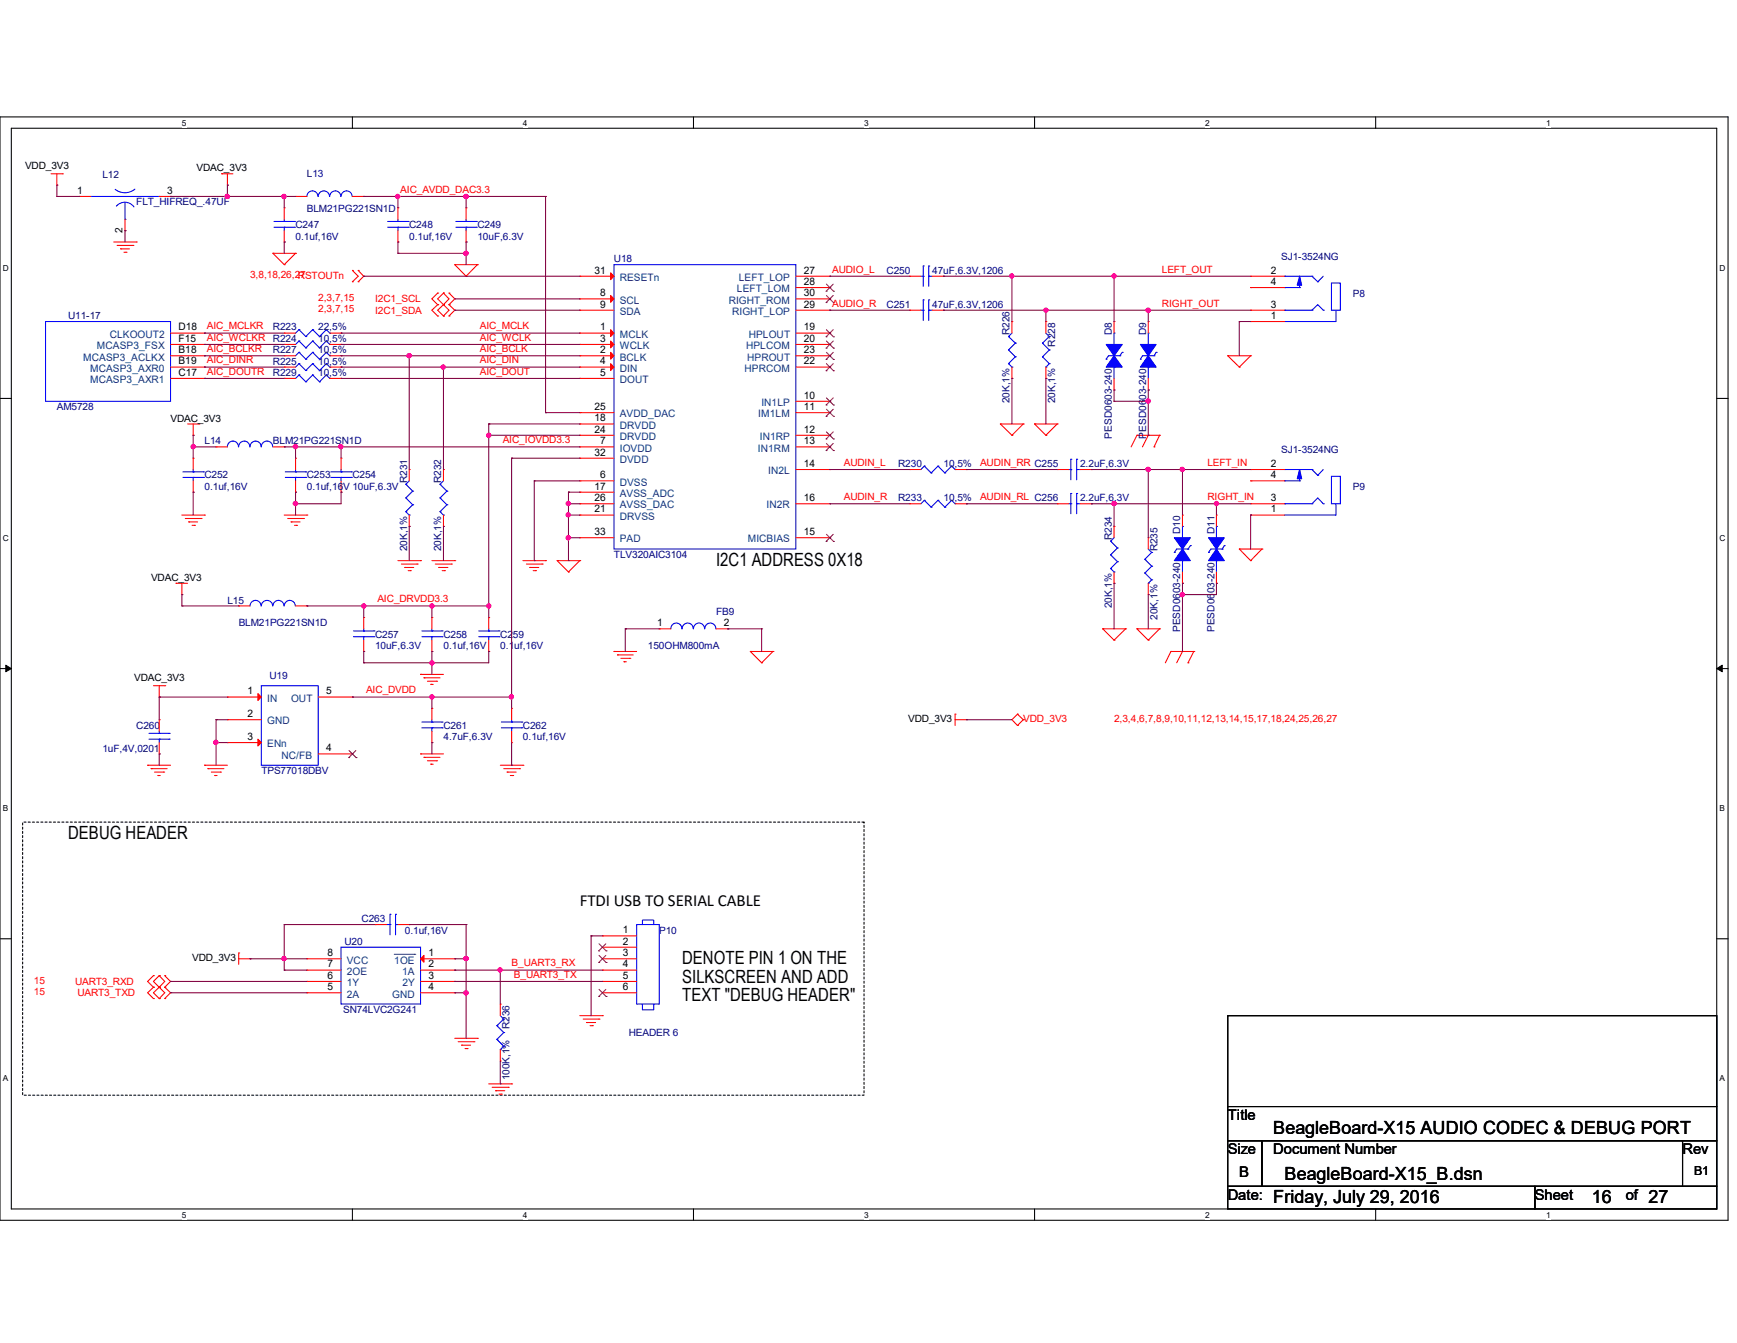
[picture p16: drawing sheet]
<svg xmlns="http://www.w3.org/2000/svg" width="279mm" height="216mm" viewBox="0 0 279 216" stroke-linecap="round" stroke-linejoin="round" font-family="sans-serif">
<defs><g id="words">
<g font-size="2.9">
<text x="115.2" y="91">I2C1 ADDRESS 0X18</text>
<text x="11" y="134.9">DEBUG HEADER</text>
<text x="109.7" y="155">DENOTE PIN 1 ON THE</text>
<text x="109.7" y="158">SILKSCREEN AND ADD</text>
<text x="109.7" y="161">TEXT &quot;DEBUG HEADER&quot;</text>
<text x="204.8" y="182.3">BeagleBoard-X15 AUDIO CODEC &amp; DEBUG PORT</text>
<text x="206.6" y="189.7">BeagleBoard-X15_B.dsn</text>
<text x="204.8" y="193.3">Friday, July 29, 2016</text>
<text x="256" y="193.3">16</text>
<text x="265.2" y="193.3">27</text>
</g>
<text font-size="2.7" x="93.3" y="145.7">FTDI USB TO SERIAL CABLE</text>
<g font-size="2.4">
<text x="197.5" y="180.1">Title</text>
<text x="197.5" y="185.6">Size</text>
<text x="204.8" y="185.6">Document Number</text>
<text x="270.6" y="185.6">Rev</text>
<text x="199.3" y="189.2">B</text>
<text x="197.5" y="192.9">Date:</text>
<text x="246.9" y="192.9">Sheet</text>
<text x="261.5" y="192.9">of</text>
</g>
<text font-size="2" x="272.5" y="188.8">B1</text>
<g font-size="1.7">
<text x="12.4" y="31.2">1</text>
<text x="26.9" y="31.2">3</text>
<text x="19.7" y="37.4" transform="rotate(-90 19.7 37.4)">2</text>
<text x="95.6" y="44">31</text>
<text x="96.6" y="47.6">8</text>
<text x="129.3" y="44">27</text>
<text x="129.3" y="45.8">28</text>
<text x="129.3" y="47.6">30</text>
<text x="204.4" y="44">2</text>
<text x="204.4" y="45.8">4</text>
<text x="28.7" y="53.1">D18</text>
<text x="96.6" y="49.4">9</text>
<text x="96.6" y="53.1">1</text>
<text x="129.3" y="49.4">29</text>
<text x="129.3" y="53.1">19</text>
<text x="204.4" y="51.3">1</text>
<text x="204.4" y="49.4">3</text>
<text x="28.7" y="56.8">B18</text>
<text x="28.7" y="54.9">F15</text>
<text x="28.7" y="58.6">B19</text>
<text x="96.6" y="54.9">3</text>
<text x="96.6" y="56.8">2</text>
<text x="96.6" y="58.6">4</text>
<text x="129.3" y="56.8">23</text>
<text x="129.3" y="58.6">22</text>
<text x="129.3" y="54.9">20</text>
<text x="28.7" y="60.4">C17</text>
<text x="95.6" y="65.9">25</text>
<text x="96.6" y="60.4">5</text>
<text x="129.3" y="64.1">10</text>
<text x="129.3" y="65.9">11</text>
<text x="95.6" y="67.7">18</text>
<text x="95.6" y="69.6">24</text>
<text x="96.6" y="71.4">7</text>
<text x="129.3" y="69.6">12</text>
<text x="129.3" y="71.4">13</text>
<text x="95.6" y="73.2">32</text>
<text x="96.6" y="76.9">6</text>
<text x="129.3" y="75.1">14</text>
<text x="204.4" y="75.1">2</text>
<text x="204.4" y="76.9">4</text>
<text x="95.6" y="78.7">17</text>
<text x="95.6" y="80.6">26</text>
<text x="95.6" y="82.4">21</text>
<text x="129.3" y="80.6">16</text>
<text x="204.4" y="82.4">1</text>
<text x="204.4" y="80.6">3</text>
<text x="95.6" y="86">33</text>
<text x="129.3" y="86">15</text>
<text x="105.7" y="100.7">1</text>
<text x="116.5" y="100.7">2</text>
<text x="39.8" y="111.6">1</text>
<text x="52.5" y="111.6">5</text>
<text x="39.8" y="115.3">2</text>
<text x="39.8" y="119">3</text>
<text x="52.5" y="120.8">4</text>
<text x="52.7" y="155.5">7</text>
<text x="52.7" y="153.7">8</text>
<text x="68.9" y="155.5">2</text>
<text x="68.9" y="153.7">1</text>
<text x="100.2" y="150">1</text>
<text x="100.2" y="151.8">2</text>
<text x="100.2" y="153.7">3</text>
<text x="100.2" y="155.5">4</text>
<text x="52.7" y="159.2">5</text>
<text x="52.7" y="157.4">6</text>
<text x="68.9" y="159.2">4</text>
<text x="68.9" y="157.4">3</text>
<text x="100.2" y="157.4">5</text>
<text x="100.2" y="159.2">6</text>
</g>
<g font-size="1.7" fill="#004080">
<text x="99.7" y="45.2">RESETn</text>
<text x="118.5" y="47">LEFT_LOM</text>
<text x="118.8" y="45.2">LEFT_LOP</text>
<text x="99.7" y="48.8">SCL</text>
<text x="99.7" y="50.6">SDA</text>
<text x="117.2" y="48.8">RIGHT_ROM</text>
<text x="117.8" y="50.6">RIGHT_LOP</text>
<text x="13.4" y="58">MCASP3_ACLKX</text>
<text x="14.5" y="59.8">MCASP3_AXR0</text>
<text x="15.6" y="56.1">MCASP3_FSX</text>
<text x="17.7" y="54.3">CLKOOUT2</text>
<text x="99.7" y="54.3">MCLK</text>
<text x="99.7" y="56.1">WCLK</text>
<text x="99.7" y="58">BCLK</text>
<text x="99.7" y="59.8">DIN</text>
<text x="119.8" y="59.8">HPRCOM</text>
<text x="120" y="56.1">HPLCOM</text>
<text x="120.2" y="58">HPROUT</text>
<text x="120.4" y="54.3">HPLOUT</text>
<text x="14.5" y="61.6">MCASP3_AXR1</text>
<text x="99.7" y="61.6">DOUT</text>
<text x="122.5" y="65.3">IN1LP</text>
<text x="99.7" y="67.1">AVDD_DAC</text>
<text x="99.7" y="68.9">DRVDD</text>
<text x="99.7" y="70.7">DRVDD</text>
<text x="122" y="67.1">IM1LM</text>
<text x="122.2" y="70.7">IN1RP</text>
<text x="99.7" y="72.6">IOVDD</text>
<text x="99.7" y="74.4">DVDD</text>
<text x="121.9" y="72.6">IN1RM</text>
<text x="123.6" y="76.2">IN2L</text>
<text x="99.7" y="78.1">DVSS</text>
<text x="99.7" y="79.9">AVSS_ADC</text>
<text x="99.7" y="81.7">AVSS_DAC</text>
<text x="99.7" y="83.6">DRVSS</text>
<text x="123.3" y="81.7">IN2R</text>
<text x="99.7" y="87.2">PAD</text>
<text x="120.3" y="87.2">MICBIAS</text>
<text x="43" y="112.8">IN</text>
<text x="46.8" y="112.8">OUT</text>
<text x="43" y="116.5">GND</text>
<text x="43" y="120.1">ENn</text>
<text x="45.3" y="122">NC/FB</text>
<text x="55.8" y="154.9">VCC</text>
<text x="63.4" y="154.9">1OE</text>
<text x="55.8" y="156.7">2OE</text>
<text x="55.8" y="160.4">2A</text>
<text x="55.8" y="158.5">1Y</text>
<text x="63.1" y="160.4">GND</text>
<text x="64.7" y="156.7">1A</text>
<text x="64.7" y="158.5">2Y</text>
</g>
<g font-size="1.6">
<text x="4" y="27.2">VDD_3V3</text>
<text x="31.6" y="27.6">VDAC_3V3</text>
<text x="27.4" y="67.8">VDAC_3V3</text>
<text x="24.3" y="93.4">VDAC_3V3</text>
<text x="21.6" y="109.5">VDAC_3V3</text>
<text x="146.1" y="116">VDD_3V3</text>
<text x="30.9" y="154.5">VDD_3V3</text>
</g>
<g font-size="1.6" fill="#000080">
<text x="16.5" y="28.7">L12</text>
<text x="49.4" y="28.4">L13</text>
<text x="21.9" y="33">FLT_HIFREQ_.47UF</text>
<text x="49.4" y="34.1">BLM21PG221SN1D</text>
<text x="47.5" y="36.7">C247</text>
<text x="47.5" y="38.5">0.1uf,16V</text>
<text x="65.8" y="36.7">C248</text>
<text x="65.8" y="38.5">0.1uf,16V</text>
<text x="76.8" y="36.7">C249</text>
<text x="76.8" y="38.5">10uF,6.3V</text>
<text x="206.1" y="41.8">SJ1-3524NG</text>
<text x="98.8" y="42.2">U18</text>
<text x="142.6" y="44">C250</text>
<text x="149.9" y="44">47uF,6.3V,1206</text>
<text x="217.6" y="47.7">P8</text>
<text x="11" y="51.3">U11-17</text>
<text x="43.9" y="53.1">R223</text>
<text x="51.2" y="53.1">22,5%</text>
<text x="142.6" y="49.5">C251</text>
<text x="149.9" y="49.5">47uF,6.3V,1206</text>
<text x="162.4" y="53.9" transform="rotate(-90 162.4 53.9)">R226</text>
<text x="178.9" y="53.9" transform="rotate(-90 178.9 53.9)">D8</text>
<text x="184.4" y="53.9" transform="rotate(-90 184.4 53.9)">D9</text>
<text x="43.9" y="55">R224</text>
<text x="43.9" y="56.8">R227</text>
<text x="43.9" y="58.6">R225</text>
<text x="51.2" y="55">10,5%</text>
<text x="51.2" y="56.8">10,5%</text>
<text x="51.2" y="58.6">10,5%</text>
<text x="169.7" y="55.7" transform="rotate(-90 169.7 55.7)">R228</text>
<text x="9.1" y="66">AM5728</text>
<text x="43.9" y="60.5">R229</text>
<text x="51.2" y="60.5">10,5%</text>
<text x="162.4" y="64.9" transform="rotate(-90 162.4 64.9)">20K,1%</text>
<text x="169.7" y="64.9" transform="rotate(-90 169.7 64.9)">20K,1%</text>
<text x="32.9" y="71.4">L14</text>
<text x="43.9" y="71.4">BLM21PG221SN1D</text>
<text x="178.9" y="70.5" transform="rotate(-90 178.9 70.5)">PESD0603-240</text>
<text x="184.4" y="70.5" transform="rotate(-90 184.4 70.5)">PESD0603-240</text>
<text x="32.9" y="76.9">C252</text>
<text x="49.4" y="76.9">C253</text>
<text x="56.7" y="76.9">C254</text>
<text x="65.5" y="77.7" transform="rotate(-90 65.5 77.7)">R231</text>
<text x="71" y="77.7" transform="rotate(-90 71 77.7)">R232</text>
<text x="144.5" y="75.1">R230</text>
<text x="151.8" y="75.1">10,5%</text>
<text x="173.7" y="75.1">2.2uF,6.3V</text>
<text x="206.1" y="72.9">SJ1-3524NG</text>
<text x="32.9" y="78.7">0.1uf,16V</text>
<text x="49.4" y="78.7">0.1uf,16V 10uF,6.3V</text>
<text x="144.5" y="80.6">R233</text>
<text x="151.8" y="80.6">10,5%</text>
<text x="173.7" y="80.6">2.2uF,6.3V</text>
<text x="217.6" y="78.7">P9</text>
<text x="65.5" y="88.6" transform="rotate(-90 65.5 88.6)">20K,1%</text>
<text x="71" y="88.6" transform="rotate(-90 71 88.6)">20K,1%</text>
<text x="98.8" y="89.7">TLV320AIC3104</text>
<text x="178.9" y="86.8" transform="rotate(-90 178.9 86.8)">R234</text>
<text x="186.2" y="88.6" transform="rotate(-90 186.2 88.6)">R235</text>
<text x="189.8" y="85.9" transform="rotate(-90 189.8 85.9)">D10</text>
<text x="195.3" y="85.9" transform="rotate(-90 195.3 85.9)">D11</text>
<text x="36.6" y="97">L15</text>
<text x="38.4" y="100.7">BLM21PG221SN1D</text>
<text x="115.2" y="98.8">FB9</text>
<text x="178.9" y="97.8" transform="rotate(-90 178.9 97.8)">20K,1%</text>
<text x="186.2" y="99.6" transform="rotate(-90 186.2 99.6)">20K,1%</text>
<text x="189.8" y="101.6" transform="rotate(-90 189.8 101.6)">PESD0603-240</text>
<text x="195.3" y="101.6" transform="rotate(-90 195.3 101.6)">PESD0603-240</text>
<text x="60.3" y="102.5">C257</text>
<text x="60.3" y="104.4">10uF,6.3V</text>
<text x="71.3" y="102.5">C258</text>
<text x="71.3" y="104.4">0.1uf,16V</text>
<text x="80.5" y="102.5">C259</text>
<text x="80.5" y="104.4">0.1uf,16V</text>
<text x="104.2" y="104.4">150OHM800mA</text>
<text x="43.3" y="109.1">U19</text>
<text x="21.9" y="117.1">C260</text>
<text x="71.3" y="117.1">C261</text>
<text x="71.3" y="119">4.7uF,6.3V</text>
<text x="84.1" y="117.1">C262</text>
<text x="84.1" y="119">0.1uf,16V</text>
<text x="16.5" y="120.8">1uF,4V,0201</text>
<text x="42" y="124.5">TPS77018DBV</text>
<text x="58.2" y="148.3">C263</text>
<text x="55.4" y="151.9">U20</text>
<text x="65.1" y="150.1">0.1uf,16V</text>
<text x="106" y="150.1">P10</text>
<text x="55.2" y="162.9">SN74LVC2G241</text>
<text x="82" y="165.4" transform="rotate(-90 82 165.4)">R236</text>
<text x="101.1" y="166.5">HEADER 6</text>
<text x="82" y="173.7" transform="rotate(-90 82 173.7)">100K,1%</text>
</g>
<g font-size="1.6" fill="#f00">
<text x="64.4" y="31">AIC_AVDD_DAC3.3</text>
<text x="40.2" y="44.7">3,8,18,26,27</text>
<text x="47.9" y="44.9">RSTOUTn</text>
<text x="133.9" y="43.8">AUDIO_L</text>
<text x="186.9" y="43.8">LEFT_OUT</text>
<text x="33.3" y="53">AIC_MCLKR</text>
<text x="51.2" y="48.4">2,3,7,15</text>
<text x="51.2" y="50.2">2,3,7,15</text>
<text x="60.3" y="48.6">I2C1_SCL</text>
<text x="60.3" y="50.4">I2C1_SDA</text>
<text x="77.2" y="53">AIC_MCLK</text>
<text x="133.9" y="49.3">AUDIO_R</text>
<text x="186.9" y="49.3">RIGHT_OUT</text>
<text x="33.3" y="56.6">AIC_BCLKR</text>
<text x="33.3" y="54.8">AIC_WCLKR</text>
<text x="33.3" y="58.4">AIC_DINR</text>
<text x="77.2" y="56.6">AIC_BCLK</text>
<text x="77.2" y="54.8">AIC_WCLK</text>
<text x="77.2" y="58.4">AIC_DIN</text>
<text x="33.3" y="60.2">AIC_DOUTR</text>
<text x="77.2" y="60.2">AIC_DOUT</text>
<text x="80.9" y="71.2">AIC_IOVDD3.3</text>
<text x="135.7" y="74.9">AUDIN_L</text>
<text x="157.6" y="74.9">AUDIN_RR C255</text>
<text x="194.2" y="74.9">LEFT_IN</text>
<text x="135.7" y="80.4">AUDIN_R</text>
<text x="157.6" y="80.4">AUDIN_RL C256</text>
<text x="194.2" y="80.4">RIGHT_IN</text>
<text x="60.7" y="96.8">AIC_DRVDD3.3</text>
<text x="58.9" y="111.5">AIC_DVDD</text>
<text x="164.6" y="116">VDD_3V3</text>
<text x="179.2" y="116">2,3,4,6,7,8,9,10,11,12,13,14,15,17,18,24,25,26,27</text>
<text x="82.3" y="155.4">B_UART3_RX</text>
<text x="5.5" y="158.1">15</text>
<text x="5.5" y="159.9">15</text>
<text x="12.1" y="158.3">UART3_RXD</text>
<text x="12.4" y="160.1">UART3_TXD</text>
<text x="82.7" y="157.2">B_UART3_TX</text>
</g>
<g font-size="1.3">
<text x="29.3" y="20.2">5</text>
<text x="84.1" y="20.2">4</text>
<text x="139" y="20.2">3</text>
<text x="193.8" y="20.2">2</text>
<text x="248.7" y="20.2">1</text>
<text x=".5" y="43.5">D</text>
<text x="276.6" y="43.5">D</text>
<text x=".5" y="87">C</text>
<text x="276.6" y="87">C</text>
<text x=".5" y="130.4">B</text>
<text x="276.6" y="130.4">B</text>
<text x=".5" y="173.8">A</text>
<text x="276.6" y="173.8">A</text>
<text x="29.3" y="195.7">5</text>
<text x="84.1" y="195.7">4</text>
<text x="139" y="195.7">3</text>
<text x="193.8" y="195.7">2</text>
<text x="248.7" y="195.7">1</text>
</g>
</g></defs>
<path d="M0 18.8h278v177.4h-278zM1.8 20.6h274.3v173.8h-274.3z" fill="none" stroke="#000" stroke-width=".17"/>
<g fill="#fff">
<path d="M29.3 19h.7v1.5h-.7z"/>
<path d="M29.3 194.6h.7v1.4h-.7z"/>
</g>
<path d="M56.7 18.8v1.8M56.7 194.4v1.8" fill="none" stroke="#000" stroke-width=".17"/>
<g fill="#fff">
<path d="M84.1 19h.7v1.5h-.7z"/>
<path d="M84.1 194.6h.7v1.4h-.7z"/>
</g>
<path d="M111.5 18.8v1.8M111.5 194.4v1.8" fill="none" stroke="#000" stroke-width=".17"/>
<g fill="#fff">
<path d="M139 19h.7v1.5h-.7z"/>
<path d="M139 194.6h.7v1.4h-.7z"/>
</g>
<path d="M166.4 18.8v1.8M166.4 194.4v1.8" fill="none" stroke="#000" stroke-width=".17"/>
<g fill="#fff">
<path d="M193.8 19h.8v1.5h-.8z"/>
<path d="M193.8 194.6h.8v1.4h-.8z"/>
</g>
<path d="M221.3 18.8v1.8M221.3 194.4v1.8" fill="none" stroke="#000" stroke-width=".17"/>
<g fill="#fff">
<path d="M248.7 19h.7v1.5h-.7z"/>
<path d="M248.7 194.6h.7v1.4h-.7z"/>
<path d="M.5 42.3h.9v1.5h-.9z"/>
<path d="M276.6 42.3h.9v1.5h-.9z"/>
<path d="M.5 85.8h.9v1.4h-.9z"/>
<path d="M276.6 85.8h.9v1.4h-.9z"/>
</g>
<path d="M0 64.1h1.8M276.1 64.1h1.9" fill="none" stroke="#000" stroke-width=".17"/>
<g fill="#fff">
<path d="M.5 129.2h.8v1.5h-.8z"/>
<path d="M276.6 129.2h.9v1.5h-.9z"/>
</g>
<path d="M0 107.5h1.8M276.1 107.5h1.9" fill="none" stroke="#000" stroke-width=".17"/>
<path d="M.9 106.9l.9 .6-.9 .5zM276.1 107.5l.9-.6v1.1z" fill="#000" stroke="#000" stroke-width=".16"/>
<g fill="#fff">
<path d="M.5 172.6h.8v1.5h-.8z"/>
<path d="M276.6 172.6h.9v1.5h-.9z"/>
</g>
<path d="M0 150.9h1.8M276.1 150.9h1.9M197.5 163.3h78.6v14.6h-78.6zM197.5 177.9h78.6v5.5h-78.6zM197.5 183.4h5.5v7.3h-5.5zM197.5 190.7h49.4v3.7h-49.4zM203 183.4h67.6v7.3h-67.6zM246.9 190.7h29.2v3.7h-29.2zM270.6 183.4h5.5v7.3h-5.5z" fill="none" stroke="#000" stroke-width=".17"/>
<path d="M3.6 132.2h135.4v43.9h-135.4z" fill="none" stroke="#000" stroke-width=".17" stroke-dasharray=".3"/>
<g fill="none" stroke="#f00" stroke-width=".17">
<path d="M8.2 27.9h1.8M9.1 29.8h.1M9.1 27.9v1.9M10 27.9h.1M12.8 31.6h.1M12.8 31.6h1.8M18.3 38.9h3.6M18.8 39.5h2.6M20.1 37.1h.1M20.1 35.3v1.8M21.4 39.5h.1M21.9 38.9h.1"/>
<path d="M25.6 31.6h1.8M27.4 31.6h.1M35.6 27.9h.1M35.6 27.9h1.9M36.6 29.8h.1M36.6 27.9v1.9M45.7 33.4h.1M45.7 38.9h.1M45.7 33.4v1.9M45.7 37.1v1.8M47.5 31.6h.1M47.5 31.6h1.9"/>
<path d="M56.7 31.6h1.8M58.5 31.6h.1M64 33.4h.1M64 38.9h.1M64 33.4v1.9M64 37.1v1.8M75 33.4h.1M75 38.9h.1M75 33.4v1.9M75 37.1v1.8M19.4 40h.1M19.4 40h1.4"/>
<path d="M19.9 40.6h.4M20.3 40.6h.1M27.4 57.2h5.5M27.4 53.6h5.5M27.4 55.4h5.5M27.4 59h5.5M32.9 57.2h.1M32.9 55.4h.1M32.9 59h.1M32.9 53.6h.1M43.9 40.7h.1M43.9 40.7h3.6"/>
<path d="M43.9 40.7l1.8 1.8M45.7 42.5h.1M45.7 53.6h.1M45.7 55.4h.1M45.7 57.2h.1M45.7 59h.1M45.7 57.2h1.8M45.7 53.6h1.8M45.7 55.4h1.8M45.7 59h1.8M47.5 40.7h.1M47.5 40.7l-1.8 1.8"/>
<path d="M53 57.2h1.9M53 53.6h1.9M53 55.4h1.9M53 59h1.9M54.9 53.6h.1M54.9 55.4h.1M54.9 57.2h.1M54.9 59h.1M56.7 45.3h.1M56.7 43.5h.1M56.7 43.5l.9 .9-.9 .9M57.6 43.5h.1"/>
<path d="M57.6 45.3h.1M57.6 43.5l.9 .9-.9 .9M70.4 47.1h.1M70.4 49h.1M70.4 50.8h.1M70.4 47.1l-.9 .9 .9 1M70.4 49l-.9 .9 .9 .9M71.3 49h.1M71.3 47.1h.1M71.3 50.8h.1M71.3 47.1l-.9 .9 1.8 1.9-.9 .9M71.3 47.1l.9 .9-.9 1"/>
<path d="M71.3 49l-.9 .9 .9 .9M72.2 47.1h.1M72.2 49h.1M72.2 50.8h.1M72.2 47.1l1 .9-1 1M72.2 49l1 .9-1 .9M73.2 42.5h.1M73.2 42.5h3.6M73.2 42.5l1.8 1.9M75 44.4h.1M76.8 42.5h.1M76.8 42.5l-1.8 1.9"/>
<path d="M93.3 44.4h.1M93.3 48h.1M93.3 49.9h.1M93.3 53.6h.1M93.3 55.4h.1M93.3 57.2h.1M93.3 59h.1M93.3 57.2h5.5M93.3 53.6h5.5M93.3 55.4h5.5M93.3 44.4h5.5M93.3 48h5.5"/>
<path d="M93.3 49.9h5.5M93.3 59h5.5M128 57.2h5.5M128 53.6h5.5M128 55.4h5.5M128 44.4h5.5M128 48h5.5M128 49.9h5.5M128 59h5.5M128 46.2h5.5M133.5 44.4h.1M133.5 46.2h.1"/>
<path d="M133.5 49.9h.1M133.5 48h.1M133.5 53.6h.1M133.5 57.2h.1M133.5 59h.1M133.5 55.4h.1M146.3 49.9h.1M146.3 44.4h.1M146.3 44.4h1.8M146.3 49.9h1.8M149.9 44.4h1.9M149.9 49.9h1.9"/>
<path d="M151.8 49.9h.1M151.8 44.4h.1M162.8 51.7h.1M162.8 51.7v1.9M162.8 59v1.8M168.2 51.7h.1M168.2 51.7v1.9M168.2 59v1.8M179.2 51.7h.1M179.2 51.7v1.9M184.7 51.7h.1M184.7 51.7v1.9"/>
<path d="M197.5 57.2h.1M197.5 57.2h3.7M197.5 57.2l1.8 1.8M199.3 59h.1M201.2 57.2h.1M201.2 51.7h.1M201.2 44.4h.1M201.2 49.9h.1M201.2 46.2h.1M201.2 57.2l-1.9 1.8M201.2 44.4h5.4M201.2 49.9h5.4"/>
<path d="M201.2 46.2h5.4M201.2 51.7h5.4M27.4 60.8h5.5M30.2 68.2h1.8M31.1 70h.1M31.1 73.7h.1M31.1 79.1h.1M31.1 68.2v1.8M31.1 73.7v1.8M31.1 77.3v1.8M32 68.2h.1M32.9 60.8h.1"/>
<path d="M34.8 71.8h.1M34.8 71.8h1.8M43.9 71.8h1.8M45.7 71.8h.1M45.7 60.8h.1M45.7 60.8h1.8M47.5 73.7h.1M47.5 79.1h.1M47.5 73.7v1.8M47.5 77.3v1.8M53 60.8h1.9M54.9 73.7h.1"/>
<path d="M54.9 79.1h.1M54.9 60.8h.1M54.9 73.7v1.8M54.9 77.3v1.8M65.8 75.5h.1M65.8 75.5v1.8M71.3 75.5h.1M71.3 75.5v1.8M93.3 60.8h.1M93.3 66.3h.1M93.3 68.2h.1M93.3 71.8h.1"/>
<path d="M93.3 73.7h.1M93.3 77.3h.1M93.3 79.1h.1M93.3 70h.1M93.3 68.2h5.5M93.3 70h5.5M93.3 77.3h5.5M93.3 71.8h5.5M93.3 60.8h5.5M93.3 66.3h5.5M93.3 73.7h5.5M93.3 79.1h5.5"/>
<path d="M128 70h5.5M128 75.5h5.5M128 71.8h5.5M128 64.5h5.5M128 66.3h5.5M133.5 75.5h.1M133.5 64.5h.1M133.5 66.3h.1M133.5 70h.1M133.5 71.8h.1M146.3 75.5h.1M146.3 75.5h1.8"/>
<path d="M153.6 75.5h1.8M155.4 75.5h.1M160.9 68.2h.1M160.9 68.2h3.7M160.9 68.2l1.9 1.8M162.8 70h.1M162.8 60.8h.1M164.6 68.2h.1M164.6 68.2l-1.8 1.8M166.4 68.2h.1M166.4 68.2h3.7M166.4 68.2l1.8 1.8"/>
<path d="M168.2 70h.1M168.2 60.8h.1M170.1 68.2h.1M170.1 75.5h.1M170.1 68.2l-1.9 1.8M170.1 75.5h1.8M173.7 75.5h1.9M175.6 75.5h.1M179.2 62.7h.1M179.2 60.8v1.9M182.9 70h.1M182.9 70l-1 1.8"/>
<path d="M182.9 70h3.6M184.7 70h.1M184.7 62.7h.1M184.7 70l-.9 1.8M184.7 60.8v1.9M185.6 71.8h.1M186.5 70h.1M186.5 70l-.9 1.8M201.2 75.5h.1M201.2 77.3h.1M201.2 75.5h5.4M201.2 77.3h5.4"/>
<path d="M28.3 93.8h.1M28.3 93.8h1.9M29.3 95.6h.1M29.3 82.8h3.6M29.3 93.8v1.8M29.8 83.4h2.5M30.4 83.9h.1M30.4 83.9h1.4M30.9 84.5h.4M31.3 84.5h.1M32.3 83.4h.1M32.9 82.8h.1"/>
<path d="M38.4 97.4h.1M38.4 97.4h1.8M45.7 82.8h3.7M46.3 83.4h2.5M46.8 83.9h.1M46.8 83.9h1.5M47.4 84.5h.3M47.5 97.4h1.9M47.7 84.5h.1M48.8 83.4h.1M49.4 82.8h.1M49.4 97.4h.1"/>
<path d="M58.5 99.3h.1M58.5 99.3v1.8M64 90.1h3.6M64.6 90.7h2.5M65.1 91.2h.1M65.1 91.2h1.4M65.7 91.7h.3M65.8 84.6h.1M65.8 82.8v1.8M66 91.7h.1M67.1 90.7h.1M67.6 90.1h.1"/>
<path d="M69.5 99.3h.1M69.5 90.1h3.7M69.5 99.3v1.8M70 90.7h2.6M70.6 91.2h.1M70.6 91.2h1.5M71.1 91.7h.4M71.3 84.6h.1M71.3 82.8v1.8M71.5 91.7h.1M72.6 90.7h.1M73.2 90.1h.1"/>
<path d="M78.6 99.3h.1M78.6 99.3v1.8M84.1 90.1h3.7M84.7 90.7h2.5M85.2 91.2h.1M85.2 91.2h1.5M85.8 91.7h.3M86.1 91.7h.1M87.2 90.7h.1M87.8 90.1h.1M89.6 90.1h.1M89.6 90.1h3.7"/>
<path d="M89.6 90.1l1.8 1.8M91.4 91.9h.1M93.3 90.1h.1M93.3 81h.1M93.3 82.8h.1M93.3 86.4h.1M93.3 82.8h5.5M93.3 90.1l-1.9 1.8M93.3 81h5.5M93.3 86.4h5.5M128 81h5.5M128 86.4h5.5"/>
<path d="M133.5 81h.1M133.5 86.4h.1M146.3 81h.1M146.3 81h1.8M153.6 81h1.8M155.4 81h.1M170.1 81h.1M170.1 81h1.8M173.7 81h1.9M175.6 81h.1M179.2 84.6h.1M179.2 93.8h.1"/>
<path d="M179.2 84.6v1.8M179.2 91.9v1.9M184.7 86.4h.1M184.7 95.6h.1M184.7 86.4v1.9M184.7 93.8v1.8M190.2 93.8h.1M190.2 82.8h.1M190.2 82.8v1.8M190.2 91.9v1.9M195.7 93.8h.1M195.7 82.8h.1"/>
<path d="M195.7 82.8v1.8M195.7 91.9v1.9M199.3 88.3h.1M199.3 88.3h3.7M199.3 88.3l1.9 1.8M201.2 90.1h.1M201.2 82.8h.1M201.2 81h.1M201.2 82.8h5.4M201.2 81h5.4M203 88.3h.1M203 88.3l-1.8 1.8"/>
<path d="M24.7 110.2h1.8M25.6 112.1h.1M25.6 115.7h.1M25.6 110.2v1.9M25.6 115.7v1.9M25.6 119.4v1.8M26.5 110.2h.1M36.6 112.1h.1M36.6 115.7h.1M36.6 119.4h.1M36.6 115.7h5.4M36.6 112.1h5.4"/>
<path d="M36.6 119.4h5.4M51.2 112.1h5.5M56.7 112.1h.1M58.5 104.7h.1M58.5 102.9v1.8M67.6 108.4h.1M67.6 108.4h3.7M68.2 109h.1M68.2 109h2.6M68.7 109.5h1.5M69.3 110h.1M69.3 110h.4"/>
<path d="M69.5 104.7h.1M69.5 113.9h.1M69.5 119.4h.1M69.5 102.9v1.8M69.5 113.9v1.8M69.5 117.6v1.8M70.2 109.5h.1M78.6 104.7h.1M78.6 102.9v1.8M82.3 113.9h.1M82.3 119.4h.1M82.3 113.9v1.8"/>
<path d="M82.3 117.6v1.8M98.8 104.7h.1M98.8 104.7h3.6M99.3 105.3h.1M99.3 105.3h2.6M99.9 105.8h1.4M100.4 106.4h.1M100.4 106.4h.4M101.3 105.8h.1M106 101.1h.1M106 101.1h1.9M115.2 101.1h1.9"/>
<path d="M117.1 101.1h.1M120.7 104.7h.1M120.7 104.7h3.6M120.7 104.7l1.8 1.9M122.5 106.6h.1M124.3 104.7h.1M124.3 104.7l-1.8 1.9M153.6 114.8h.1M153.6 115.7h1.8M153.6 114.8v1.8M155.4 115.7h.1M163.7 114.8h.1"/>
<path d="M163.7 116.6h.1M163.7 114.8l-.9 .9 .9 .9M163.7 114.8l.9 .9M164.6 115.7h.1M164.6 115.7l-.9 .9M177.4 101.1h.1M177.4 101.1h3.7M177.4 101.1l1.8 1.8M179.2 102.9h.1M181.1 101.1h.1M181.1 101.1l-1.9 1.8M182.9 101.1h.1"/>
<path d="M182.9 101.1h3.6M182.9 101.1l1.8 1.8M184.7 102.9h.1M186.5 101.1h.1M186.5 101.1l-1.8 1.8M188.3 104.7h.1M188.3 104.7h3.7M188.3 104.7l-.8 1.9M190.2 104.7h.1M190.2 104.7l-.9 1.9M191.1 106.6h.1M192 104.7h.1"/>
<path d="M192 104.7l-.9 1.9M23.7 123h.1M23.7 123h3.7M24.3 123.6h.1M24.3 123.6h2.6M24.8 124.1h1.5M25.4 124.7h.1M25.4 124.7h.4M25.6 121.2h.1M26.3 124.1h.1M32.9 123h.1M32.9 123h3.7"/>
<path d="M33.4 123.6h.1M33.4 123.6h2.6M34 124.1h1.5M34.5 124.7h.1M34.5 124.7h.4M35.5 124.1h.1M51.2 121.2h5.5M56.7 121.2h.1M67.6 121.2h.1M67.6 121.2h3.7M68.2 121.8h.1M68.2 121.8h2.6"/>
<path d="M68.7 122.3h1.5M69.3 122.9h.1M69.3 122.9h.4M70.2 122.3h.1M80.5 123h3.6M81 123.6h2.6M81.6 124.1h.1M81.6 124.1h1.4M82.1 124.7h.4M82.5 124.7h.1M83.6 123.6h.1M84.1 123h.1"/>
<path d="M24.7 156.8h.1M24.7 158.7h.1M24.7 156.8l-1 1 1 .9M24.7 158.7l-1 .9 1 .9M25.6 158.7h.1M25.6 156.8h.1M25.6 156.8l-.9 1 1.8 1.8-.9 .9M25.6 156.8l.9 1-.9 .9M25.6 158.7l-.9 .9 .9 .9M26.5 156.8h.1M26.5 158.7h.1M26.5 156.8l.9 1-.9 .9"/>
<path d="M26.5 158.7l.9 .9-.9 .9M38.4 153.2h.1M38.4 154.1h1.8M38.4 153.2v1.8M40.2 154.1h.1M49.4 156h.1M49.4 154.1h.1M49.4 159.6h.1M49.4 157.8h.1M49.4 154.1h5.5M49.4 156h5.5M49.4 159.6h5.5"/>
<path d="M49.4 157.8h5.5M60.3 148.6h.1M60.3 148.6h1.9M64 148.6h1.8M65.8 148.6h.1M67.6 154.1h5.6M67.6 156h5.6M67.6 159.6h5.6M67.6 157.8h5.6M73.2 156h.1M73.2 154.1h.1M73.2 159.6h.1"/>
<path d="M73.2 157.8h.1M96.9 150.5h.1M96.9 152.3h.1M96.9 154.1h.1M96.9 156h.1M96.9 157.8h.1M96.9 159.6h.1M96.9 154.1h5.5M96.9 156h5.5M96.9 159.6h5.5M96.9 157.8h5.5M96.9 150.5h5.5"/>
<path d="M96.9 152.3h5.5M24.7 160.5h.1M25.6 160.5h.1M26.5 160.5h.1M73.2 166.9h3.6M73.7 167.5h2.5M74.3 168h.1M74.3 168h1.4M74.8 168.6h.3M75.1 168.6h.1M76.2 167.5h.1M76.8 166.9h.1"/>
<path d="M78.6 174.2h3.7M79.2 174.8h2.5M79.7 175.3h.1M79.7 175.3h1.5M80.3 175.9h.3M80.5 161.4h.1M80.5 170.6h.1M80.5 161.4v1.9M80.5 168.7v1.9M80.6 175.9h.1M81.7 174.8h.1M82.3 174.2h.1"/>
<path d="M93.3 163.3h3.6M93.8 163.8h2.6M94.4 164.4h.1M94.4 164.4h1.4M94.9 164.9h.4M95.3 164.9h.1M96.4 163.8h.1M96.9 163.3h.1"/>
</g>
<g fill="none" stroke="#00f" stroke-width=".17">
<path d="M14.6 31.6h11M18.7 33.1a1.8 1.8 0 0 1 2.8 .2M20.1 35.3h.1M20.1 32.5v2.8M21.7 30.4a2.5 2.5 0 0 1-3.2 0M25.6 31.6h.1M44.1 36.5h3.3M44.1 35.6h3.3M45.7 35.6h.1M45.7 36.5h.1M45.7 35.3v.3M45.7 36.5v.6"/>
<path d="M47.4 36.5h.1M47.4 35.6h.1M49.4 31.6a.89 .89 0 0 1 .8-.9 .89 .89 0 0 1 .9 .9M51.2 31.6a.91 .91 0 0 1 .9-.9 .91 .91 0 0 1 .9 .9M53 31.6a.89 .89 0 0 1 .9-.9 .89 .89 0 0 1 .9 .9M54.9 31.6a.89 .89 0 0 1 .9-.9 .89 .89 0 0 1 .8 .9M62.4 36.5h3.3M62.4 35.6h3.3M64 35.6h.1M64 36.5h.1M64 35.3v.3M64 36.5v.6"/>
<path d="M65.7 36.5h.1M65.7 35.6h.1M73.3 36.5h3.3M73.3 35.6h3.3M75 35.6h.1M75 36.5h.1M75 35.3v.3M75 36.5v.6M76.6 36.5h.1M76.6 35.6h.1M7.3 51.7h20.1v12.8h-20.1zM48.1 53h.1"/>
<path d="M48.1 54.8h.1M48.1 56.6h.1M48.1 58.5h.1M48.1 53l-.6 .6M48.1 53l1.1 1.1M48.1 54.8l-.6 .6M48.1 54.8l1.1 1.1M48.1 56.6l-.6 .6M48.1 56.6l1.1 1.1M48.1 58.5l-.6 .5M48.1 58.5l1.1 1.1M49.2 54.1h.1"/>
<path d="M49.2 55.9h.1M49.2 57.7h.1M49.2 59.6h.1M50.3 53h.1M50.3 54.8h.1M50.3 56.6h.1M50.3 58.5h.1M50.3 53l-1.1 1.1M50.3 53l1.1 1.1M50.3 54.8l-1.1 1.1M50.3 54.8l1.1 1.1M50.3 56.6l-1.1 1.1"/>
<path d="M50.3 56.6l1.1 1.1M50.3 58.5l-1.1 1.1M50.3 58.5l1.1 1.1M51.4 54.1h.1M51.4 55.9h.1M51.4 57.7h.1M51.4 59.6h.1M52.5 53h.1M52.5 54.8h.1M52.5 56.6h.1M52.5 58.5h.1M52.5 53l-1.1 1.1"/>
<path d="M52.5 53l.5 .6M52.5 54.8l-1.1 1.1M52.5 54.8l.5 .6M52.5 56.6l-1.1 1.1M52.5 56.6l.5 .6M52.5 58.5l-1.1 1.1M52.5 58.5l.5 .5M53 53.6h.1M53 55.4h.1M53 57.2h.1M53 59h.1M98.8 42.5h29.2v45.8h-29.2z"/>
<path d="M148.1 49.9h.4M148.1 44.4h.4M148.5 49.9h.1M148.5 48.2h.1M148.5 44.4h.1M148.5 42.8h.1M148.5 42.8v3.2M148.5 48.2v3.3M149.4 48.2h.1M149.4 49.9h.1M149.4 42.8h.1M149.4 44.4h.1"/>
<path d="M149.4 49.9h.5M149.4 42.8v3.2M149.4 48.2v3.3M149.4 44.4h.5M162.2 54.1h.1M162.2 56.3h.1M162.2 58.5h.1M162.2 54.1l1.1 1.1M162.2 56.3l1.1 1.1M162.2 58.5l.6 .5M162.8 59h.1M162.8 53.6l-.6 .5"/>
<path d="M163.3 55.2h.1M163.3 57.4h.1M163.3 55.2l-1.1 1.1M163.3 57.4l-1.1 1.1M167.7 55.2h.1M167.7 57.4h.1M167.7 55.2l1.1 1.1M167.7 57.4l1.1 1.1M168.2 59h.1M168.2 53.6l.6 .5M168.8 54.1h.1M168.8 56.3h.1"/>
<path d="M168.8 58.5h.1M168.8 54.1l-1.1 1.1M168.8 56.3l-1.1 1.1M168.8 58.5l-.6 .5M177.9 57.7h.1M179.2 59h.1M179.2 53.6h.1M179.2 53.6v1.8M179.2 59v1.8M180.1 57.2h.1M180.1 57.2h-1.8l-.4 .5M180.5 56.6h.1"/>
<path d="M180.5 56.6l-.4 .6M183.4 57.7h.1M184.7 59h.1M184.7 53.6h.1M184.7 53.6v1.8M184.7 59v1.8M185.6 57.2h.1M185.6 57.2h-1.8l-.4 .5M186 56.6h.1M186 56.6l-.4 .6M206.6 49.9h.1M206.6 46.2h.1"/>
<path d="M206.6 44.4h.1M206.6 49.9h4.4M206.6 46.2h2.4M206.6 44.4h4.4M209 46.2h.1M209 44.4v1.8M211 49.9h.1M211 44.4h.1M211 49.9l1-.9 .9 .9M211 44.4l1 .9M212 45.3h.1M212.9 49.9h.1"/>
<path d="M212.9 44.4l-.9 .9M214.2 45.5h1.4v4.4h-1.4zM214.9 49.9v1.8h-8.3M29.4 76.8h3.3M29.4 75.9h3.3M31.1 75.9h.1M31.1 76.8h.1M31.1 75.5v.4M31.1 76.8v.5M32.7 76.8h.1M32.7 75.9h.1M38.4 71.8a.89 .89 0 0 0-.9-.9 .89 .89 0 0 0-.9 .9"/>
<path d="M40.2 71.8a.89 .89 0 0 0-.9-.9 .89 .89 0 0 0-.9 .9M42 71.8a.89 .89 0 0 0-.9-.9 .89 .89 0 0 0-.9 .9M43.9 71.8a.91 .91 0 0 0-1-.9 .91 .91 0 0 0-.9 .9M45.9 76.8h3.3M45.9 75.9h3.3M47.5 75.9h.1M47.5 76.8h.1M47.5 75.5v.4M47.5 76.8v.5M48.1 60.3h.1M48.1 60.3l-.6 .5M48.1 60.3l1.1 1.1"/>
<path d="M49.2 76.8h.1M49.2 75.9h.1M49.2 61.4h.1M50.3 60.3h.1M50.3 60.3l-1.1 1.1M50.3 60.3l1.1 1.1M51.4 61.4h.1M52.5 60.3h.1M52.5 60.3l-1.1 1.1M52.5 60.3l.5 .5M53 60.8h.1M53.2 76.8h3.3"/>
<path d="M53.2 75.9h3.3M54.9 75.9h.1M54.9 76.8h.1M54.9 75.5v.4M54.9 76.8v.5M56.5 76.8h.1M56.5 75.9h.1M65.3 77.9h.1M65.3 77.9l1.1 1.1M65.8 77.3l-.5 .6M66.4 79h.1M66.4 79l-1.1 1.1"/>
<path d="M70.8 77.9h.1M70.8 77.9l1.1 1.1M71.3 77.3l-.5 .6M71.9 79h.1M71.9 79l-1.1 1.1M148.7 74.9h.1M148.7 74.9l-.6 .6M148.7 74.9l1.1 1.1M149.8 76h.1M150.9 74.9h.1M150.9 74.9l-1.1 1.1M150.9 74.9l1.1 1.1"/>
<path d="M152 76h.1M153.1 74.9h.1M153.1 74.9l-1.1 1.1M153.1 74.9l.5 .6M153.6 75.5h.1M171.9 75.5h.4M172.3 79.3h.1M172.3 75.5h.1M172.3 73.8h.1M172.3 73.8v3.3M172.3 79.3v3.3M173.2 79.3h.1"/>
<path d="M173.2 73.8h.1M173.2 75.5h.1M173.2 75.5h.5M173.2 73.8v3.3M173.2 79.3v3.3M206.6 77.3h.1M206.6 75.5h.1M206.6 77.3h2.4M206.6 75.5h4.4M209 77.3h.1M209 75.5v1.8M211 75.5h.1"/>
<path d="M211 75.5l1 .9M212 76.4h.1M212.9 75.5l-.9 .9M214.2 76.6h1.4v4.4h-1.4zM40.2 97.4a.89 .89 0 0 1 .9-.9 .89 .89 0 0 1 .9 .9M42 97.4a.91 .91 0 0 1 .9-.9 .91 .91 0 0 1 1 .9M43.9 97.4a.89 .89 0 0 1 .9-.9 .89 .89 0 0 1 .9 .9M45.7 97.4a.89 .89 0 0 1 .9-.9 .89 .89 0 0 1 .9 .9M65.3 80.1h.1M65.3 82.3h.1M65.3 80.1l1.1 1.1M65.3 82.3l.5 .5"/>
<path d="M65.8 82.8h.1M66.4 81.2h.1M66.4 81.2l-1.1 1.1M70.8 80.1h.1M70.8 82.3h.1M70.8 80.1l1.1 1.1M70.8 82.3l.5 .5M71.3 82.8h.1M71.9 81.2h.1M71.9 81.2l-1.1 1.1M148.7 80.4h.1M148.7 80.4l-.6 .6"/>
<path d="M148.7 80.4l1.1 1.1M149.8 81.5h.1M150.9 80.4h.1M150.9 80.4l-1.1 1.1M150.9 80.4l1.1 1.1M152 81.5h.1M153.1 80.4h.1M153.1 80.4l-1.1 1.1M153.1 80.4l.5 .6M153.6 81h.1M171.9 81h.4M172.3 81h.1"/>
<path d="M173.2 81h.1M173.2 81h.5M178.6 87h.1M178.6 89.2h.1M178.6 91.4h.1M178.6 87l1.1 1.1M178.6 89.2l1.1 1.1M178.6 91.4l.6 .5M179.2 91.9h.1M179.2 86.4l-.6 .6M179.7 88.1h.1M179.7 90.3h.1"/>
<path d="M179.7 88.1l-1.1 1.1M179.7 90.3l-1.1 1.1M184.1 89.9h.1M184.1 92.1h.1M184.1 89.9l1.2 1.1M184.1 92.1l1.2 1.1M184.7 93.8h.1M184.7 88.3l.6 .5M185.3 88.8h.1M185.3 91h.1M185.3 93.2h.1M185.3 88.8l-1.2 1.1"/>
<path d="M185.3 91l-1.2 1.1M185.3 93.2l-.6 .6M188.9 88.8h.1M190.2 90.1h.1M190.2 84.6h.1M190.2 84.6v1.8M190.2 90.1v1.8M191.1 88.3h.1M191.1 88.3h-1.8l-.4 .5M191.5 87.7h.1M191.5 87.7l-.4 .6M194.4 88.8h.1"/>
<path d="M195.7 90.1h.1M195.7 84.6h.1M195.7 84.6v1.8M195.7 90.1v1.8M196.6 88.3h.1M196.6 88.3h-1.8l-.4 .5M196.9 87.7h.1M196.9 87.7l-.3 .6M206.6 81h.1M206.6 81h4.4M211 81h.1M211 81l1-.9 .9 .9"/>
<path d="M212.9 81h.1M214.9 81v1.8h-8.3M24 118.8h3.2M24 117.9h3.2M25.6 117.9h.1M25.6 118.8h.1M25.6 117.6v.3M25.6 118.8v.6M27.2 118.8h.1M27.2 117.9h.1M42 110.2h9.2v12.8h-9.2zM56.9 102.4h3.3"/>
<path d="M56.9 101.4h3.3M58.5 101.4h.1M58.5 102.4h.1M58.5 101.1v.3M58.5 102.4v.5M60.2 102.4h.1M60.2 101.4h.1M67.9 102.4h3.2M67.9 101.4h3.2M67.9 117h3.2M67.9 116.1h3.2M69.5 101.4h.1"/>
<path d="M69.5 102.4h.1M69.5 116.1h.1M69.5 117h.1M69.5 101.1v.3M69.5 102.4v.5M69.5 115.7v.4M69.5 117v.6M71.1 102.4h.1M71.1 101.4h.1M71.1 117h.1M71.1 116.1h.1M77 102.4h3.3"/>
<path d="M77 101.4h3.3M78.6 101.4h.1M78.6 102.4h.1M78.6 101.1v.3M78.6 102.4v.5M80.3 102.4h.1M80.3 101.4h.1M80.6 117h3.3M80.6 116.1h3.3M82.3 116.1h.1M82.3 117h.1M82.3 115.7v.4"/>
<path d="M82.3 117v.6M83.9 117h.1M83.9 116.1h.1M109.7 101.1a.89 .89 0 0 0-.9-.9 .89 .89 0 0 0-.9 .9M111.5 101.1a.89 .89 0 0 0-.9-.9 .89 .89 0 0 0-.9 .9M113.3 101.1a.89 .89 0 0 0-.9-.9 .89 .89 0 0 0-.9 .9M115.1 101.1a.89 .89 0 0 0-.8-.9 .89 .89 0 0 0-.9 .9M54.9 152.3h12.7v9.1h-12.7zM62.2 148.6h.5M62.7 147h.1M62.7 148.6h.1M62.7 147v3.3"/>
<path d="M63.6 148.6h.1M63.6 147h.1M63.6 148.6h.4M63.6 147v3.3M102.4 148.6h3.6v12.8h-3.6zM103.3 148.6v-.7h1.9v.7M79.9 164.9h.1M79.9 167.1h.1M79.9 164.9l1.1 1.1M79.9 167.1l1.1 1.1M80.5 168.7h.1M80.5 163.3l.5 .5"/>
<path d="M81 163.8h.1M81 166h.1M81 168.2h.1M81 163.8l-1.1 1.1M81 166l-1.1 1.1M81 168.2l-.5 .5M103.3 161.4v.9h1.9v-.9"/>
</g>
<g fill="#00f" stroke="#00f" stroke-width=".17">
<path d="M184.7 57.2l1.3 1.8h-2.6z" fill-rule="evenodd"/>
<path d="M183.4 55.4h2.6l-1.3 1.8z" fill-rule="evenodd"/>
<path d="M209 75.5l.4 1.5h-.7z" fill-rule="evenodd"/>
<path d="M190.2 88.3l1.3 1.8h-2.6z" fill-rule="evenodd"/>
<path d="M188.9 86.4h2.6l-1.3 1.9z" fill-rule="evenodd"/>
<path d="M179.2 57.2l1.3 1.8h-2.6z" fill-rule="evenodd"/>
<path d="M177.9 55.4h2.6l-1.3 1.8z" fill-rule="evenodd"/>
<path d="M209 44.4l.4 1.4h-.7z" fill-rule="evenodd"/>
<path d="M195.7 88.3l1.2 1.8h-2.5z" fill-rule="evenodd"/>
<path d="M194.4 86.4h2.5l-1.2 1.9z" fill-rule="evenodd"/>
</g>
<g fill="#f00" stroke="#f00" stroke-width=".17">
<path d="M67.6 154.1l.6-.5v1.1z"/>
<path d="M41.5 111.5l.5 .6-.5 .5z"/>
<path d="M41.5 118.8l.5 .6-.5 .5z"/>
<path d="M98.2 43.9l.6 .5-.6 .6z"/>
<path d="M98.2 47.5l.6 .5-.6 .6z"/>
<path d="M98.2 53l.6 .6-.6 .5z"/>
<path d="M98.2 54.8l.6 .6-.6 .5z"/>
<path d="M98.2 56.6l.6 .6-.6 .5z"/>
<path d="M98.2 58.5l.6 .5-.6 .6z"/>
</g>
<path d="M63.4 153.4h3.3M66.7 153.4h.1" fill="none" stroke="#004080" stroke-width=".16"/>
<g fill="none" stroke="#804000" stroke-width=".16">
<path d="M132.9 46.8h.1M132.9 48.6h.1M132.9 54.1h.1M132.9 57.8h.1M132.9 59.6h.1M132.9 56h.1M132.9 45.7l1.2 1.1M132.9 47.5l1.2 1.1M132.9 53l1.2 1.1M132.9 56.6l1.2 1.2M132.9 58.5l1.2 1.1M132.9 54.8l1.2 1.2"/>
<path d="M134 45.7l-1.1 1.1M134 47.5l-1.1 1.1M134 53l-1.1 1.1M134 56.6l-1.1 1.2M134 58.5l-1.1 1.1M134 54.8l-1.1 1.2M134.1 46.8h.1M134.1 48.6h.1M134.1 54.1h.1M134.1 57.8h.1M134.1 59.6h.1M134.1 56h.1"/>
<path d="M132.9 65.1h.1M132.9 66.9h.1M132.9 70.6h.1M132.9 72.4h.1M132.9 64l1.2 1.1M132.9 65.8l1.2 1.1M132.9 69.4l1.2 1.2M132.9 71.3l1.2 1.1M134 64l-1.1 1.1M134 65.8l-1.1 1.1M134 69.4l-1.1 1.2M134 71.3l-1.1 1.1"/>
<path d="M134.1 65.1h.1M134.1 66.9h.1M134.1 70.6h.1M134.1 72.4h.1M132.9 87h.1M132.9 85.9l1.2 1.1M134 85.9l-1.1 1.1M134.1 87h.1M56.1 121.8h.1M56.1 120.6l1.2 1.2M57.2 120.6l-1.1 1.2M57.3 121.8h.1"/>
<path d="M96.3 152.9h.1M96.3 154.7h.1M96.4 151.7l1.1 1.2M96.4 153.6l1.1 1.1M96.4 159l1.1 1.2M97.5 151.7l-1.2 1.2M97.5 153.6l-1.2 1.1M97.5 159l-1.2 1.2M97.5 152.9h.1M97.5 154.7h.1M96.3 160.2h.1M97.5 160.2h.1"/>
</g>
<g fill="none" stroke="#800040" stroke-width=".17">
<path d="M9.1 31.6h.1M9.1 29.8h.1M9.1 31.6h3.7M9.1 29.8v1.8M20.1 37.1h.1M20.1 37.1v1.8M27.4 31.6h.1M27.4 31.6h20.1M36.6 31.6h.1M36.6 29.8h.1M36.6 29.8v1.8M45.7 31.6h.1"/>
<path d="M45.7 38.9h.1M45.7 31.6v1.8M45.7 38.9v1.8M58.5 31.6h.1M58.5 31.6h29.3M64 31.6h.1M64 38.9h.1M64 31.6v1.8M64 38.9v1.8M75 31.6h.1M75 38.9h.1M75 31.6v1.8"/>
<path d="M75 38.9v3.6M87.8 31.6h.1M87.8 31.6v34.7M32.9 53.6h.1M32.9 57.2h.1M32.9 55.4h.1M32.9 59h.1M32.9 59h12.8M32.9 57.2h12.8M32.9 55.4h12.8M32.9 53.6h12.8M54.9 59h.1"/>
<path d="M54.9 55.4h.1M54.9 57.2h.1M54.9 53.6h.1M54.9 59h38.4M54.9 57.2h38.4M54.9 55.4h38.4M54.9 53.6h38.4M58.5 44.4h.1M58.5 44.4h34.8M64 40.7h.1M64 40.7h11M65.8 57.2h.1"/>
<path d="M65.8 57.2v18.3M71.3 59h.1M71.3 59v16.5M73.2 48h.1M73.2 49.9h.1M73.2 49.9h20.1M73.2 48h20.1M75 40.7h.1M133.5 49.9h.1M133.5 44.4h.1M133.5 49.9h12.8M133.5 44.4h12.8"/>
<path d="M151.8 44.4h.1M151.8 49.9h.1M151.8 49.9h49.4M151.8 44.4h49.4M162.8 44.4h.1M162.8 44.4v7.3M168.2 49.9h.1M168.2 49.9v1.8M179.2 44.4h.1M179.2 44.4v7.3M184.7 49.9h.1M184.7 49.9v1.8"/>
<path d="M199.3 51.7h.1M199.3 51.7v5.5M199.3 51.7h1.9M31.1 71.8h.1M31.1 70h.1M31.1 79.1h.1M31.1 71.8h3.7M31.1 70v3.7M31.1 79.1v3.7M32.9 60.8h.1M32.9 60.8h12.8M45.7 71.8h.1"/>
<path d="M45.7 71.8h47.6M47.5 71.8h.1M47.5 79.1h.1M47.5 71.8v1.9M47.5 79.1v3.7M54.9 71.8h.1M54.9 79.1h.1M54.9 60.8h.1M54.9 79.1v1.9h-7.4M54.9 71.8v1.9M54.9 60.8h38.4M78.6 68.2h.1"/>
<path d="M78.6 70h.1M78.6 68.2v31.1M78.6 68.2h14.7M78.6 70h14.7M82.3 73.7h.1M82.3 73.7h11M82.3 73.7v40.2M85.9 77.3h.1M85.9 77.3v12.8M85.9 77.3h7.4M87.8 66.3h.1M87.8 66.3h5.5"/>
<path d="M91.4 79.1h.1M91.4 79.1h1.9M91.4 79.1v11M133.5 75.5h.1M133.5 75.5h12.8M155.4 75.5h.1M155.4 75.5h14.7M162.8 60.8h.1M162.8 60.8v7.4M168.2 60.8h.1M168.2 60.8v7.4M175.6 75.5h.1"/>
<path d="M175.6 75.5h25.6M179.2 64.5h.1M179.2 62.7h.1M179.2 62.7v1.8M179.2 64.5h5.5M184.7 75.5h.1M184.7 62.7h.1M184.7 70h.1M184.7 62.7v7.3M184.7 75.5v10.9M190.2 75.5h.1M190.2 75.5v7.3"/>
<path d="M29.3 95.6h.1M29.3 97.4h.1M29.3 97.4h9.1M29.3 95.6v1.8M47.5 81h.1M49.4 97.4h.1M49.4 97.4h29.2M58.5 97.4h.1M58.5 97.4v1.9M65.8 84.6h.1M65.8 84.6v5.5M69.5 97.4h.1"/>
<path d="M69.5 97.4v1.9M71.3 84.6h.1M71.3 84.6v5.5M78.6 97.4h.1M85.9 90.1h.1M91.4 81h.1M91.4 82.8h.1M91.4 86.4h.1M91.4 90.1h.1M91.4 81h1.9M91.4 86.4h1.9M91.4 82.8h1.9"/>
<path d="M133.5 81h.1M133.5 81h12.8M155.4 81h.1M155.4 81h14.7M175.6 81h.1M175.6 81h25.6M179.2 81h.1M179.2 93.8h.1M179.2 81v3.6M179.2 93.8v7.3M184.7 95.6h.1M184.7 95.6v5.5"/>
<path d="M190.2 95.6h.1M190.2 93.8h.1M190.2 93.8v10.9M195.7 81h.1M195.7 93.8h.1M195.7 81v1.8M195.7 93.8v1.8h-5.5M201.2 82.8h.1M201.2 82.8v5.5M25.6 112.1h.1M25.6 112.1h11M25.6 112.1v3.6"/>
<path d="M34.8 119.4h.1M34.8 115.7h.1M34.8 115.7v7.3M34.8 119.4h1.8M34.8 115.7h1.8M56.7 112.1h.1M56.7 112.1h25.6M58.5 104.7h.1M58.5 106.6h.1M58.5 104.7v1.9M69.5 112.1h.1M69.5 119.4h.1"/>
<path d="M69.5 106.6h.1M69.5 104.7h.1M69.5 104.7v3.7M69.5 112.1v1.8M69.5 119.4v1.8M78.6 104.7h.1M78.6 104.7v1.9h-20.1M82.3 112.1h.1M82.3 119.4v3.6M100.6 101.1h.1M100.6 101.1h5.4M100.6 101.1v3.6"/>
<path d="M117.1 101.1h.1M117.1 101.1h5.4M122.5 101.1h.1M122.5 101.1v3.6M155.4 115.7h.1M155.4 115.7h7.4M25.6 121.2h.1M25.6 121.2v1.8M82.3 123h.1M27.4 159.6h.1M27.4 157.8h.1M27.4 157.8h22"/>
<path d="M27.4 159.6h22M40.2 154.1h.1M40.2 154.1h9.2M45.7 156h.1M45.7 154.1h.1M45.7 148.6h.1M45.7 148.6v7.4M45.7 156h3.7M45.7 148.6h14.6M65.8 148.6h.1M65.8 148.6h9.2M73.2 157.8h.1"/>
<path d="M73.2 159.6h.1M73.2 154.1h.1M73.2 156h.1M73.2 156h23.7M73.2 157.8h23.7M73.2 159.6h1.8M73.2 154.1h1.8M75 159.6h.1M75 148.6h.1M75 154.1h.1M75 148.6v18.3M80.5 156h.1"/>
<path d="M80.5 156v5.4M95.1 150.5h.1M95.1 150.5h1.8M95.1 150.5v12.8M80.5 174.2h.1M80.5 170.6v3.6"/>
</g>
<g fill="#f0f" stroke="#f0f" stroke-width=".17">
<circle cx="54.8" cy="71.8" r=".34"/>
<circle cx="69.5" cy="112" r=".34"/>
<circle cx="31.1" cy="71.8" r=".34"/>
<circle cx="47.5" cy="80.9" r=".35"/>
<circle cx="179.2" cy="80.9" r=".34"/>
<circle cx="71.3" cy="59" r=".34"/>
<circle cx="184.7" cy="75.5" r=".35"/>
<circle cx="190.2" cy="75.5" r=".34"/>
<circle cx="65.8" cy="57.2" r=".35"/>
<circle cx="45.7" cy="31.6" r=".34"/>
<circle cx="34.7" cy="119.3" r=".34"/>
<circle cx="69.5" cy="106.6" r=".34"/>
<circle cx="78.6" cy="97.4" r=".34"/>
<circle cx="69.5" cy="97.4" r=".34"/>
<circle cx="78.6" cy="70" r=".34"/>
<circle cx="91.4" cy="80.9" r=".34"/>
<circle cx="91.4" cy="82.8" r=".34"/>
<circle cx="190.2" cy="95.6" r=".34"/>
<circle cx="195.7" cy="80.9" r=".34"/>
<circle cx="179.2" cy="44.4" r=".34"/>
<circle cx="162.7" cy="44.4" r=".34"/>
<circle cx="184.7" cy="49.9" r=".35"/>
<circle cx="168.2" cy="49.9" r=".34"/>
<circle cx="75" cy="40.7" r=".35"/>
<circle cx="36.5" cy="31.6" r=".34"/>
<circle cx="82.3" cy="112" r=".34"/>
<circle cx="58.5" cy="97.4" r=".34"/>
<circle cx="47.5" cy="71.8" r=".35"/>
<circle cx="75" cy="31.6" r=".35"/>
<circle cx="64" cy="31.6" r=".34"/>
<circle cx="45.7" cy="154.1" r=".34"/>
<circle cx="75" cy="154.1" r=".35"/>
<circle cx="75" cy="159.6" r=".35"/>
<circle cx="184.7" cy="64.5" r=".35"/>
<circle cx="80.4" cy="155.9" r=".34"/>
<circle cx="91.4" cy="86.4" r=".34"/>
</g>
<use href="#words"/>
</svg>
